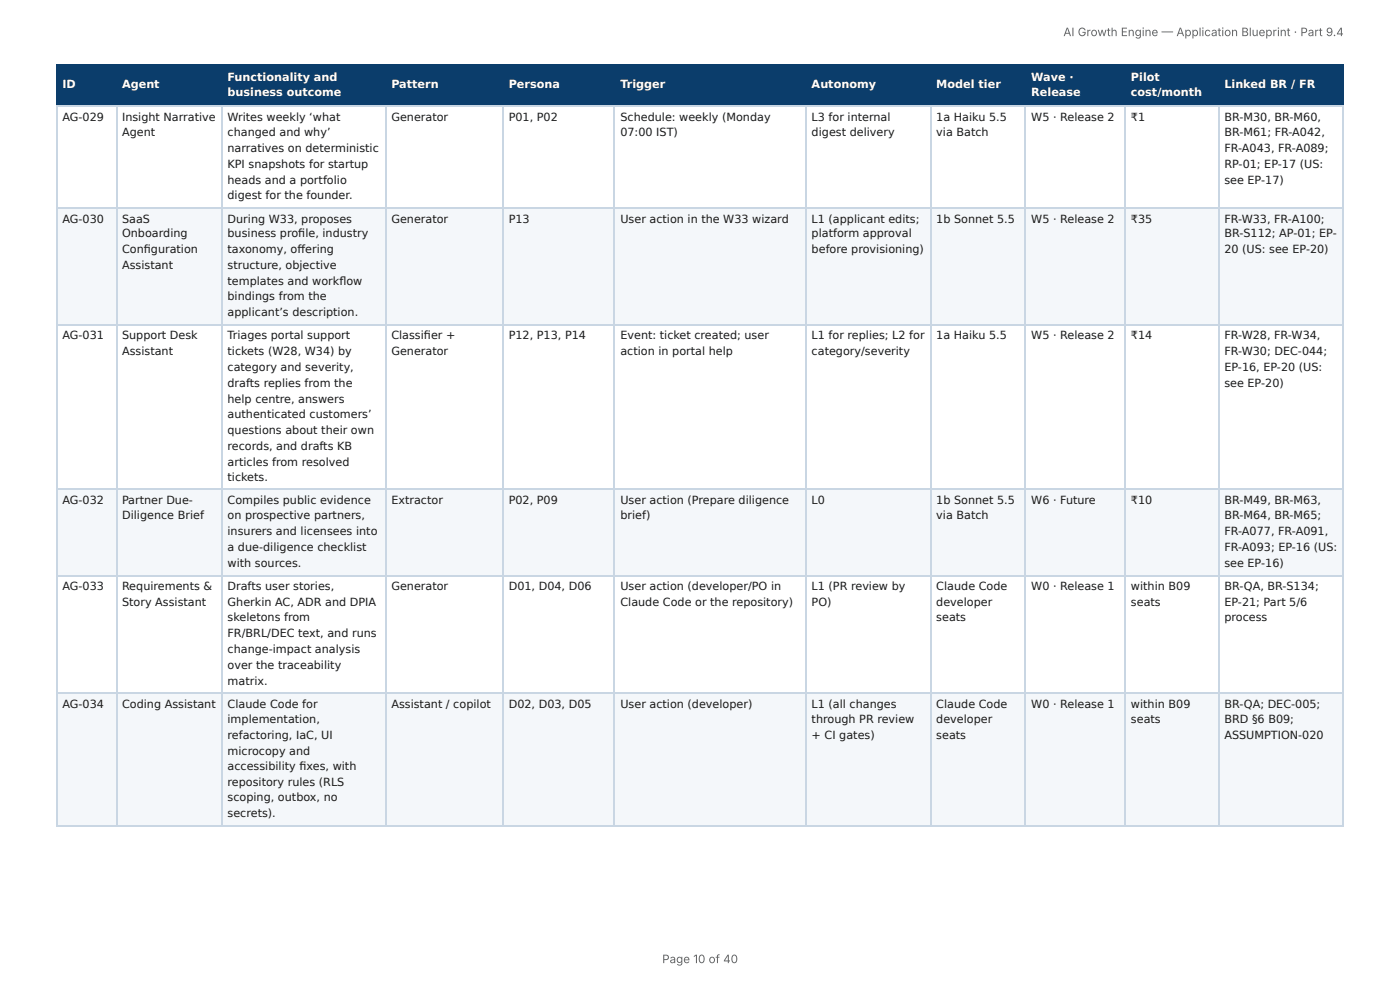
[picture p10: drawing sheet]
<svg xmlns="http://www.w3.org/2000/svg" width="297mm" height="210mm" viewBox="0 0 297 210" stroke-linecap="round" stroke-linejoin="round" font-family="sans-serif">
<defs><g id="words">
<g font-size="2.5" fill="#666">
<text x="225.8" y="7.7">AI Growth Engine — Application Blueprint · Part 9.4</text>
<text x="140.6" y="204.5">Page 10 of 40</text>
</g>
<g font-size="2.4" fill="#fff">
<text x="48.3" y="17.1">Functionality and</text>
<text x="219" y="17.1">Wave ·</text>
<text x="240.2" y="17.1">Pilot</text>
<text x="13.2" y="18.7">ID</text>
<text x="25.9" y="18.7">Agent</text>
<text x="48.3" y="20.5">business outcome</text>
<text x="83.1" y="18.7">Pattern</text>
<text x="108" y="18.7">Persona</text>
<text x="131.8" y="18.7">Trigger</text>
<text x="172.4" y="18.7">Autonomy</text>
<text x="198.9" y="18.7">Model tier</text>
<text x="219" y="20.5">Release</text>
<text x="240.2" y="20.5">cost/month</text>
<text x="260" y="18.7">Linked BR / FR</text>
</g>
<g font-size="2.4" fill="#1a1a1a">
<text x="13.2" y="25.6">AG-029</text>
<text x="25.9" y="25.6">Insight Narrative</text>
<text x="25.9" y="29">Agent</text>
<text x="48.3" y="25.6">Writes weekly ‘what</text>
<text x="48.3" y="29">changed and why’</text>
<text x="83.1" y="25.6">Generator</text>
<text x="108" y="25.6">P01, P02</text>
<text x="131.8" y="25.6">Schedule: weekly (Monday</text>
<text x="131.8" y="29">07:00 IST)</text>
<text x="172.4" y="25.6">L3 for internal</text>
<text x="172.4" y="29">digest delivery</text>
<text x="198.9" y="25.6">1a Haiku 5.5</text>
<text x="198.9" y="29">via Batch</text>
<text x="219" y="25.6">W5 · Release 2</text>
<text x="240.2" y="25.6">₹1</text>
<text x="260" y="25.6">BR-M30, BR-M60,</text>
<text x="260" y="29">BR-M61; FR-A042,</text>
<text x="48.3" y="32.3">narratives on deterministic</text>
<text x="48.3" y="35.7">KPI snapshots for startup</text>
<text x="260" y="32.3">FR-A043, FR-A089;</text>
<text x="260" y="35.7">RP-01; EP-17 (US:</text>
<text x="48.3" y="39">heads and a portfolio</text>
<text x="260" y="39">see EP-17)</text>
<text x="13.2" y="47.3">AG-030</text>
<text x="25.9" y="47.3">SaaS</text>
<text x="48.3" y="42.4">digest for the founder.</text>
<text x="48.3" y="47.3">During W33, proposes</text>
<text x="83.1" y="47.3">Generator</text>
<text x="108" y="47.3">P13</text>
<text x="131.8" y="47.3">User action in the W33 wizard</text>
<text x="172.4" y="47.3">L1 (applicant edits;</text>
<text x="198.9" y="47.3">1b Sonnet 5.5</text>
<text x="219" y="47.3">W5 · Release 2</text>
<text x="240.2" y="47.3">₹35</text>
<text x="260" y="47.3">FR-W33, FR-A100;</text>
<text x="25.9" y="50.4">Onboarding</text>
<text x="25.9" y="53.8">Confi guration</text>
<text x="48.3" y="50.4">business profi le, industry</text>
<text x="48.3" y="53.8">taxonomy, off ering</text>
<text x="172.4" y="50.4">platform approval</text>
<text x="172.4" y="53.8">before provisioning)</text>
<text x="260" y="50.4">BR-S112; AP-01; EP-</text>
<text x="260" y="53.8">20 (US: see EP-20)</text>
<text x="25.9" y="57.1">Assistant</text>
<text x="48.3" y="57.1">structure, objective</text>
<text x="48.3" y="60.5">templates and workfl ow</text>
<text x="48.3" y="63.8">bindings from the</text>
<text x="48.3" y="67.2">applicant’s description.</text>
<text x="13.2" y="72.1">AG-031</text>
<text x="25.9" y="72.1">Support Desk</text>
<text x="25.9" y="75.4">Assistant</text>
<text x="48.3" y="72.1">Triages portal support</text>
<text x="48.3" y="75.4">tickets (W28, W34) by</text>
<text x="83.1" y="72.1">Classifi er +</text>
<text x="83.1" y="75.4">Generator</text>
<text x="108" y="72.1">P12, P13, P14</text>
<text x="131.8" y="72.1">Event: ticket created; user</text>
<text x="131.8" y="75.4">action in portal help</text>
<text x="172.4" y="72.1">L1 for replies; L2 for</text>
<text x="172.4" y="75.4">category/severity</text>
<text x="198.9" y="72.1">1a Haiku 5.5</text>
<text x="219" y="72.1">W5 · Release 2</text>
<text x="240.2" y="72.1">₹14</text>
<text x="260" y="72.1">FR-W28, FR-W34,</text>
<text x="260" y="75.4">FR-W30; DEC-044;</text>
<text x="48.3" y="78.8">category and severity,</text>
<text x="48.3" y="82.1">drafts replies from the</text>
<text x="260" y="78.8">EP-16, EP-20 (US:</text>
<text x="260" y="82.1">see EP-20)</text>
<text x="48.3" y="85.5">help centre, answers</text>
<text x="48.3" y="88.8">authenticated customers’</text>
<text x="48.3" y="92.2">questions about their own</text>
<text x="48.3" y="95.5">records, and drafts KB</text>
<text x="48.3" y="98.9">articles from resolved</text>
<text x="13.2" y="106.9">AG-032</text>
<text x="25.9" y="106.9">Partner Due-</text>
<text x="48.3" y="102.2">tickets.</text>
<text x="48.3" y="106.9">Compiles public evidence</text>
<text x="83.1" y="106.9">Extractor</text>
<text x="108" y="106.9">P02, P09</text>
<text x="131.8" y="106.9">User action (Prepare diligence</text>
<text x="172.4" y="106.9">L0</text>
<text x="198.9" y="106.9">1b Sonnet 5.5</text>
<text x="219" y="106.9">W6 · Future</text>
<text x="240.2" y="106.9">₹10</text>
<text x="260" y="106.9">BR-M49, BR-M63,</text>
<text x="25.9" y="110.3">Diligence Brief</text>
<text x="48.3" y="110.3">on prospective partners,</text>
<text x="48.3" y="113.6">insurers and licensees into</text>
<text x="131.8" y="110.3">brief)</text>
<text x="198.9" y="110.3">via Batch</text>
<text x="260" y="110.3">BR-M64, BR-M65;</text>
<text x="260" y="113.6">FR-A077, FR-A091,</text>
<text x="48.3" y="117">a due-diligence checklist</text>
<text x="260" y="117">FR-A093; EP-16 (US:</text>
<text x="13.2" y="125.3">AG-033</text>
<text x="25.9" y="125.3">Requirements &amp;</text>
<text x="48.3" y="120.3">with sources.</text>
<text x="48.3" y="125.3">Drafts user stories,</text>
<text x="83.1" y="125.3">Generator</text>
<text x="108" y="125.3">D01, D04, D06</text>
<text x="131.8" y="125.3">User action (developer/PO in</text>
<text x="172.4" y="125.3">L1 (PR review by</text>
<text x="198.9" y="125.3">Claude Code</text>
<text x="219" y="125.3">W0 · Release 1</text>
<text x="240.2" y="125.3">within B09</text>
<text x="260" y="120.3">see EP-16)</text>
<text x="260" y="125.3">BR-QA, BR-S134;</text>
<text x="25.9" y="128.6">Story Assistant</text>
<text x="48.3" y="128.6">Gherkin AC, ADR and DPIA</text>
<text x="48.3" y="132">skeletons from</text>
<text x="131.8" y="128.6">Claude Code or the repository)</text>
<text x="172.4" y="128.6">PO)</text>
<text x="198.9" y="128.6">developer</text>
<text x="198.9" y="132">seats</text>
<text x="240.2" y="128.6">seats</text>
<text x="260" y="128.6">EP-21; Part 5/6</text>
<text x="260" y="132">process</text>
<text x="48.3" y="135.3">FR/BRL/DEC text, and runs</text>
<text x="48.3" y="138.7">change-impact analysis</text>
<text x="48.3" y="142">over the traceability</text>
<text x="48.3" y="145.4">matrix.</text>
<text x="13.2" y="150.3">AG-034</text>
<text x="25.9" y="150.3">Coding Assistant</text>
<text x="48.3" y="150.3">Claude Code for</text>
<text x="48.3" y="153.6">implementation,</text>
<text x="83.1" y="150.3">Assistant / copilot</text>
<text x="108" y="150.3">D02, D03, D05</text>
<text x="131.8" y="150.3">User action (developer)</text>
<text x="172.4" y="150.3">L1 (all changes</text>
<text x="172.4" y="153.6">through PR review</text>
<text x="198.9" y="150.3">Claude Code</text>
<text x="198.9" y="153.6">developer</text>
<text x="219" y="150.3">W0 · Release 1</text>
<text x="240.2" y="150.3">within B09</text>
<text x="240.2" y="153.6">seats</text>
<text x="260" y="150.3">BR-QA; DEC-005;</text>
<text x="260" y="153.6">BRD §6 B09;</text>
<text x="48.3" y="157">refactoring, IaC, UI</text>
<text x="48.3" y="160.3">microcopy and</text>
<text x="172.4" y="157">+ CI gates)</text>
<text x="198.9" y="157">seats</text>
<text x="260" y="157">ASSUMPTION-020</text>
<text x="48.3" y="163.5">accessibility fi xes, with</text>
<text x="48.3" y="166.8">repository rules (RLS</text>
<text x="48.3" y="170.2">scoping, outbox, no</text>
<text x="48.3" y="173.5">secrets).</text>
</g>
</g></defs>
<g fill="#0b3d6b">
<path d="M12.1 14h12.5v8.5h-12.5z"/>
<path d="M24.6 14h22.6v8.5h-22.6z"/>
<path d="M47.2 14h34.6v8.5h-34.6z"/>
<path d="M81.8 14h25.1v8.5h-25.1z"/>
<path d="M106.9 14h23.6v8.5h-23.6z"/>
<path d="M130.5 14h40.7v8.5h-40.7z"/>
<path d="M171.2 14h26.4v8.5h-26.4z"/>
<path d="M197.6 14h20.3v8.5h-20.3z"/>
<path d="M217.9 14h21v8.5h-21z"/>
<path d="M238.9 14h19.9v8.5h-19.9z"/>
<path d="M258.8 14h26.6v8.5h-26.6z"/>
</g>
<g fill="#f4f7fa">
<path d="M12.1 44.1h12.5v25.1h-12.5z"/>
<path d="M24.6 44.1h22.6v25.1h-22.6z"/>
<path d="M47.2 44.1h34.6v25.1h-34.6z"/>
<path d="M81.8 44.1h25.1v25.1h-25.1z"/>
<path d="M106.9 44.1h23.6v25.1h-23.6z"/>
<path d="M130.5 44.1h40.7v25.1h-40.7z"/>
<path d="M171.2 44.1h26.4v25.1h-26.4z"/>
<path d="M197.6 44.1h20.3v25.1h-20.3z"/>
<path d="M217.9 44.1h21v25.1h-21z"/>
<path d="M238.9 44.1h19.9v25.1h-19.9z"/>
<path d="M258.8 44.1h26.6v25.1h-26.6z"/>
<path d="M12.1 104h12.5v18.3h-12.5z"/>
<path d="M24.6 104h22.6v18.3h-22.6z"/>
<path d="M47.2 104h34.6v18.3h-34.6z"/>
<path d="M81.8 104h25.1v18.3h-25.1z"/>
<path d="M106.9 104h23.6v18.3h-23.6z"/>
<path d="M130.5 104h40.7v18.3h-40.7z"/>
<path d="M171.2 104h26.4v18.3h-26.4z"/>
<path d="M197.6 104h20.3v18.3h-20.3z"/>
<path d="M217.9 104h21v18.3h-21z"/>
<path d="M238.9 104h19.9v18.3h-19.9z"/>
<path d="M258.8 104h26.6v18.3h-26.6z"/>
<path d="M12.1 147.1h12.5v28.4h-12.5z"/>
<path d="M24.6 147.1h22.6v28.4h-22.6z"/>
<path d="M47.2 147.1h34.6v28.4h-34.6z"/>
<path d="M81.8 147.1h25.1v28.4h-25.1z"/>
<path d="M106.9 147.1h23.6v28.4h-23.6z"/>
<path d="M130.5 147.1h40.7v28.4h-40.7z"/>
<path d="M171.2 147.1h26.4v28.4h-26.4z"/>
<path d="M197.6 147.1h20.3v28.4h-20.3z"/>
<path d="M217.9 147.1h21v28.4h-21z"/>
<path d="M238.9 147.1h19.9v28.4h-19.9z"/>
<path d="M258.8 147.1h26.6v28.4h-26.6z"/>
</g>
<g fill="none" stroke="#0b3d6b" stroke-width=".22">
<path d="M11.9 13.9h273.5M12 13.8v8.9M24.8 13.8v8.9M47.1 13.8v8.9M82 13.8v8.9M106.8 13.8v8.9M130.4 13.8v8.9M171.1 13.8v8.9M197.7 13.8v8.9M217.8 13.8v8.9M239 13.8v8.9M258.9 13.8v8.9"/>
<path d="M11.9 22.6h273.5"/>
</g>
<path d="M285.3 13.8v8.9" fill="none" stroke="#0b3d6b" stroke-width=".21"/>
<g fill="none" stroke="#c9d6e3" stroke-width=".22">
<path d="M11.9 22.6h273.5M12 22.7v152.8M24.8 22.7v152.8M47.1 22.7v152.8M82 22.7v152.8M106.8 22.7v152.8M130.4 22.7v152.8M171.1 22.7v152.8M197.7 22.7v152.8M217.8 22.7v152.8M239 22.7v152.8M258.9 22.7v152.8"/>
<path d="M11.9 44.3h273.5M11.9 69.1h273.5M11.9 103.9h273.5M11.9 122.2h273.5M11.9 147.3h273.5M11.9 175.4h273.5"/>
</g>
<path d="M285.3 22.7v152.8" fill="none" stroke="#c9d6e3" stroke-width=".21"/>
<use href="#words"/>
</svg>
